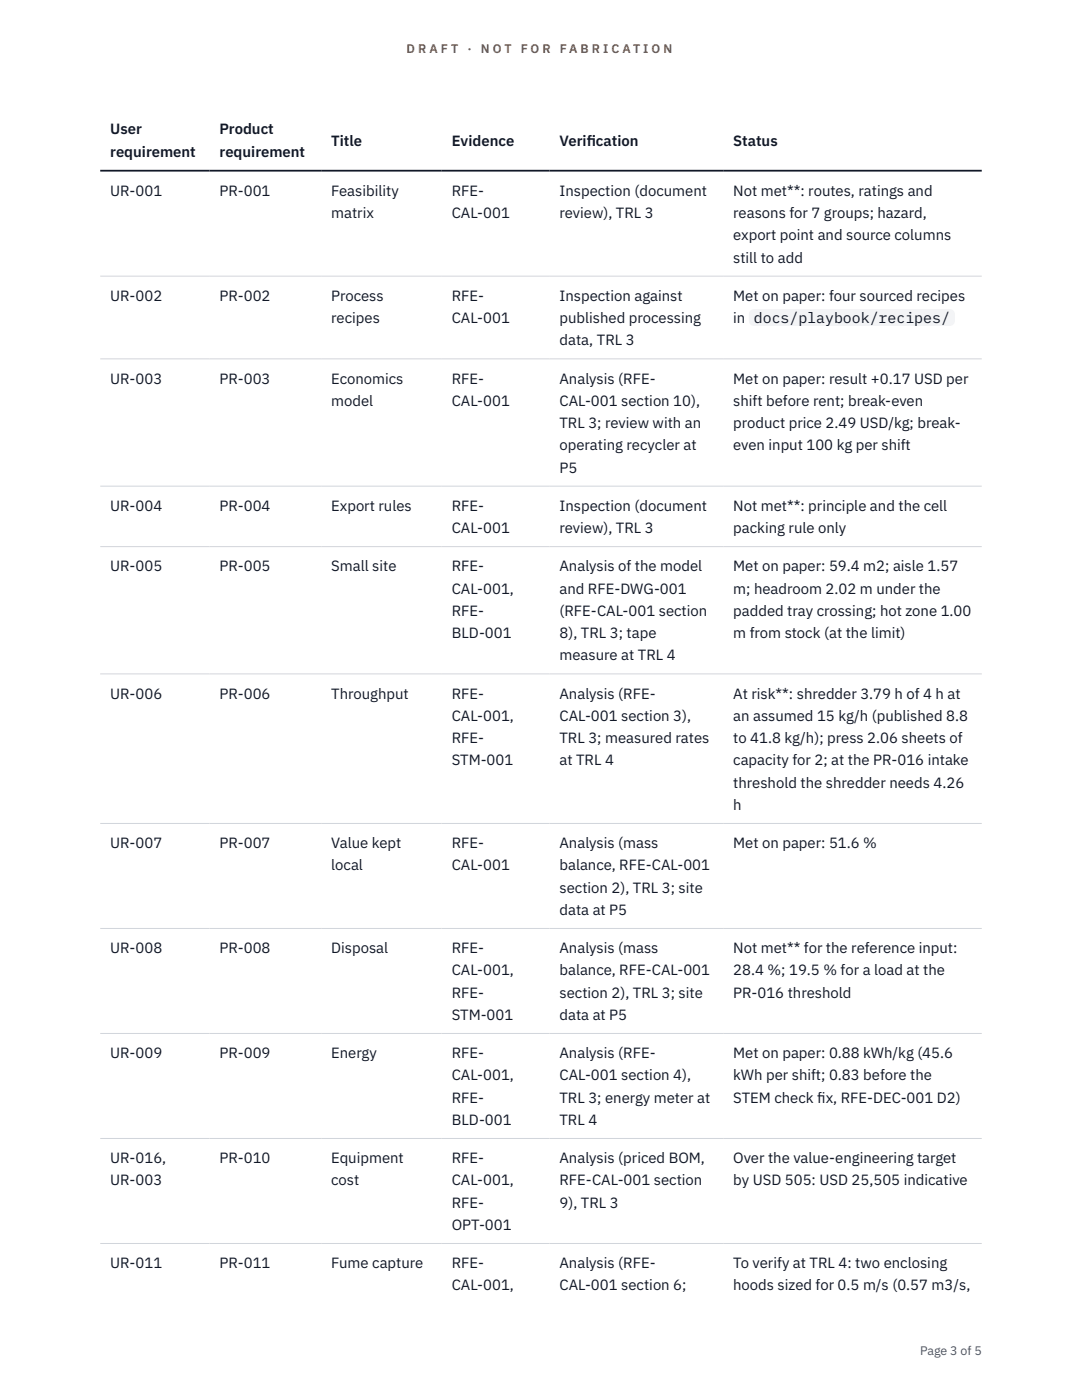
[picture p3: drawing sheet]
<svg xmlns="http://www.w3.org/2000/svg" width="216mm" height="279mm" viewBox="0 0 216 279" stroke-linecap="round" stroke-linejoin="round" font-family="sans-serif">
<defs><g id="words">
<g font-size="3" fill="#111827">
<text x="22" y="26.8">User</text>
<text x="43.8" y="26.8">Product</text>
<text x="66.1" y="29.1">Title</text>
<text x="90.1" y="29.1">Evidence</text>
<text x="111.6" y="29.1">Verif</text>
<text x="117.1" y="29.1">ication</text>
<text x="146.3" y="29.1">Status</text>
<text x="22" y="31.3">requirement</text>
<text x="43.8" y="31.3">requirement</text>
<text x="22" y="39.1">UR-001</text>
<text x="43.8" y="39.1">PR-001</text>
<text x="66.1" y="39.1">Feasibility</text>
<text x="90.1" y="39.1">RFE-</text>
<text x="111.6" y="39.1">Inspection (document</text>
<text x="146.3" y="39.1">Not met**: routes, ratings and</text>
<text x="66.1" y="43.5">matrix</text>
<text x="90.1" y="43.5">CAL-001</text>
<text x="111.6" y="43.5">review), TRL 3</text>
<text x="146.3" y="43.5">reasons for 7 groups; hazard,</text>
<text x="146.3" y="48">export point and source columns</text>
<text x="146.3" y="52.4">still to add</text>
<text x="22" y="60">UR-002</text>
<text x="43.8" y="60">PR-002</text>
<text x="66.1" y="60">Process</text>
<text x="66.1" y="64.5">recipes</text>
<text x="90.1" y="60">RFE-</text>
<text x="90.1" y="64.5">CAL-001</text>
<text x="111.6" y="60">Inspection against</text>
<text x="111.6" y="64.5">published processing</text>
<text x="146.3" y="60">Met on paper: four sourced recipes</text>
<text x="146.3" y="64.5">in</text>
<text x="150.4" y="64.5">docs/playbook/recipes/</text>
<text x="111.6" y="68.9">data, TRL 3</text>
<text x="22" y="76.5">UR-003</text>
<text x="43.8" y="76.5">PR-003</text>
<text x="66.1" y="76.5">Economics</text>
<text x="90.1" y="76.5">RFE-</text>
<text x="111.6" y="76.5">Analysis (RFE-</text>
<text x="146.3" y="76.5">Met on paper: result +0.17 USD per</text>
<text x="66.1" y="81">model</text>
<text x="90.1" y="81">CAL-001</text>
<text x="111.6" y="81">CAL-001 section 10),</text>
<text x="146.3" y="81">shift before rent; break-even</text>
<text x="111.6" y="85.4">TRL 3; review with an</text>
<text x="111.6" y="89.9">operating recycler at</text>
<text x="146.3" y="85.4">product price 2.49 USD/kg; break-</text>
<text x="146.3" y="89.9">even input 100 kg per shift</text>
<text x="111.6" y="94.3">P5</text>
<text x="22" y="101.9">UR-004</text>
<text x="43.8" y="101.9">PR-004</text>
<text x="66.1" y="101.9">Export rules</text>
<text x="90.1" y="101.9">RFE-</text>
<text x="111.6" y="101.9">Inspection (document</text>
<text x="146.3" y="101.9">Not met**: principle and the cell</text>
<text x="90.1" y="106.4">CAL-001</text>
<text x="111.6" y="106.4">review), TRL 3</text>
<text x="146.3" y="106.4">packing rule only</text>
<text x="22" y="114">UR-005</text>
<text x="43.8" y="114">PR-005</text>
<text x="66.1" y="114">Small site</text>
<text x="90.1" y="114">RFE-</text>
<text x="90.1" y="118.5">CAL-001,</text>
<text x="111.6" y="114">Analysis of the model</text>
<text x="111.6" y="118.5">and RFE-DWG-001</text>
<text x="146.3" y="114">Met on paper: 59.4 m2; aisle 1.57</text>
<text x="146.3" y="118.5">m; headroom 2.02 m under the</text>
<text x="90.1" y="122.9">RFE-</text>
<text x="111.6" y="122.9">(RFE-CAL-001 section</text>
<text x="146.3" y="122.9">padded tray crossing; hot zone 1.00</text>
<text x="90.1" y="127.3">BLD-001</text>
<text x="111.6" y="127.3">8), TRL 3; tape</text>
<text x="111.6" y="131.8">measure at TRL 4</text>
<text x="146.3" y="127.3">m from stock (at the limit)</text>
<text x="22" y="139.4">UR-006</text>
<text x="43.8" y="139.4">PR-006</text>
<text x="66.1" y="139.4">Throughput</text>
<text x="90.1" y="139.4">RFE-</text>
<text x="90.1" y="143.9">CAL-001,</text>
<text x="111.6" y="139.4">Analysis (RFE-</text>
<text x="111.6" y="143.9">CAL-001 section 3),</text>
<text x="146.3" y="139.4">At risk**: shredder 3.79 h of 4 h at</text>
<text x="146.3" y="143.9">an assumed 15 kg/h (published 8.8</text>
<text x="90.1" y="148.3">RFE-</text>
<text x="111.6" y="148.3">TRL 3; measured rates</text>
<text x="146.3" y="148.3">to 41.8 kg/h); press 2.06 sheets of</text>
<text x="90.1" y="152.7">STM-001</text>
<text x="111.6" y="152.7">at TRL 4</text>
<text x="146.3" y="152.7">capacity for 2; at the PR-016 intake</text>
<text x="146.3" y="157.2">threshold the shredder needs 4.26</text>
<text x="146.3" y="161.6">h</text>
<text x="22" y="169.3">UR-007</text>
<text x="43.8" y="169.3">PR-007</text>
<text x="66.1" y="169.3">Value kept</text>
<text x="66.1" y="173.7">local</text>
<text x="90.1" y="169.3">RFE-</text>
<text x="90.1" y="173.7">CAL-001</text>
<text x="111.6" y="169.3">Analysis (mass</text>
<text x="111.6" y="173.7">balance, RFE-CAL-001</text>
<text x="146.3" y="169.3">Met on paper: 51.6 %</text>
<text x="111.6" y="178.1">section 2), TRL 3; site</text>
<text x="111.6" y="182.6">data at P5</text>
<text x="22" y="190.2">UR-008</text>
<text x="43.8" y="190.2">PR-008</text>
<text x="66.1" y="190.2">Disposal</text>
<text x="90.1" y="190.2">RFE-</text>
<text x="111.6" y="190.2">Analysis (mass</text>
<text x="146.3" y="190.2">Not met** for the reference input:</text>
<text x="90.1" y="194.7">CAL-001,</text>
<text x="111.6" y="194.7">balance, RFE-CAL-001</text>
<text x="146.3" y="194.7">28.4 %; 19.5 % for a load at the</text>
<text x="90.1" y="199.1">RFE-</text>
<text x="90.1" y="203.6">STM-001</text>
<text x="111.6" y="199.1">section 2), TRL 3; site</text>
<text x="111.6" y="203.6">data at P5</text>
<text x="146.3" y="199.1">PR-016 threshold</text>
<text x="22" y="211.2">UR-009</text>
<text x="43.8" y="211.2">PR-009</text>
<text x="66.1" y="211.2">Energy</text>
<text x="90.1" y="211.2">RFE-</text>
<text x="90.1" y="215.6">CAL-001,</text>
<text x="111.6" y="211.2">Analysis (RFE-</text>
<text x="111.6" y="215.6">CAL-001 section 4),</text>
<text x="146.3" y="211.2">Met on paper: 0.88 kWh/kg (45.6</text>
<text x="146.3" y="215.6">kWh per shift; 0.83 before the</text>
<text x="90.1" y="220.1">RFE-</text>
<text x="111.6" y="220.1">TRL 3; energy meter at</text>
<text x="146.3" y="220.1">STEM check f</text>
<text x="163.1" y="220.1">ix, RFE-DEC-001 D2)</text>
<text x="90.1" y="224.5">BLD-001</text>
<text x="111.6" y="224.5">TRL 4</text>
<text x="22" y="232.1">UR-016,</text>
<text x="43.8" y="232.1">PR-010</text>
<text x="66.1" y="232.1">Equipment</text>
<text x="90.1" y="232.1">RFE-</text>
<text x="111.6" y="232.1">Analysis (priced BOM,</text>
<text x="146.3" y="232.1">Over the value-engineering target</text>
<text x="22" y="236.6">UR-003</text>
<text x="66.1" y="236.6">cost</text>
<text x="90.1" y="236.6">CAL-001,</text>
<text x="111.6" y="236.6">RFE-CAL-001 section</text>
<text x="146.3" y="236.6">by USD 505: USD 25,505 indicative</text>
<text x="90.1" y="241">RFE-</text>
<text x="90.1" y="245.5">OPT-001</text>
<text x="111.6" y="241">9), TRL 3</text>
<text x="22" y="253.1">UR-011</text>
<text x="43.8" y="253.1">PR-011</text>
<text x="66.1" y="253.1">Fume capture</text>
<text x="90.1" y="253.1">RFE-</text>
<text x="90.1" y="257.5">CAL-001,</text>
<text x="111.6" y="253.1">Analysis (RFE-</text>
<text x="111.6" y="257.5">CAL-001 section 6;</text>
<text x="146.3" y="253.1">To verify at TRL 4: two enclosing</text>
<text x="146.3" y="257.5">hoods sized for 0.5 m/s (0.57 m3/s,</text>
</g>
<g font-size="2.5" fill="#b45309">
<text x="81.1" y="10.5">D R A F T</text>
<text x="93.3" y="10.5">·</text>
<text x="95.9" y="10.5">N O T</text>
<text x="103.9" y="10.5">F O R</text>
<text x="111.7" y="10.5">F A B R I C A T I O N</text>
</g>
<text font-size="2.5" fill="#4b5563" x="183.6" y="270.3">Page 3 of 5</text>
</g></defs>
<path d="M20 55.1h175.9M20 71.6h175.9M20 97h175.9M20 109.1h175.9M20 134.5h175.9M20 164.3h175.9M20 185.3h175.9M20 206.3h175.9M20 227.2h175.9M20 248.2h175.9" fill="none" stroke="#d1d5db" stroke-width=".2"/>
<path d="M20 34.1h175.9" fill="none" stroke="#111827" stroke-width=".35"/>
<path d="M149.4 61.7h41.1v3.3h-41.1z" fill="#f3f4f6"/>
<use href="#words"/>
</svg>
